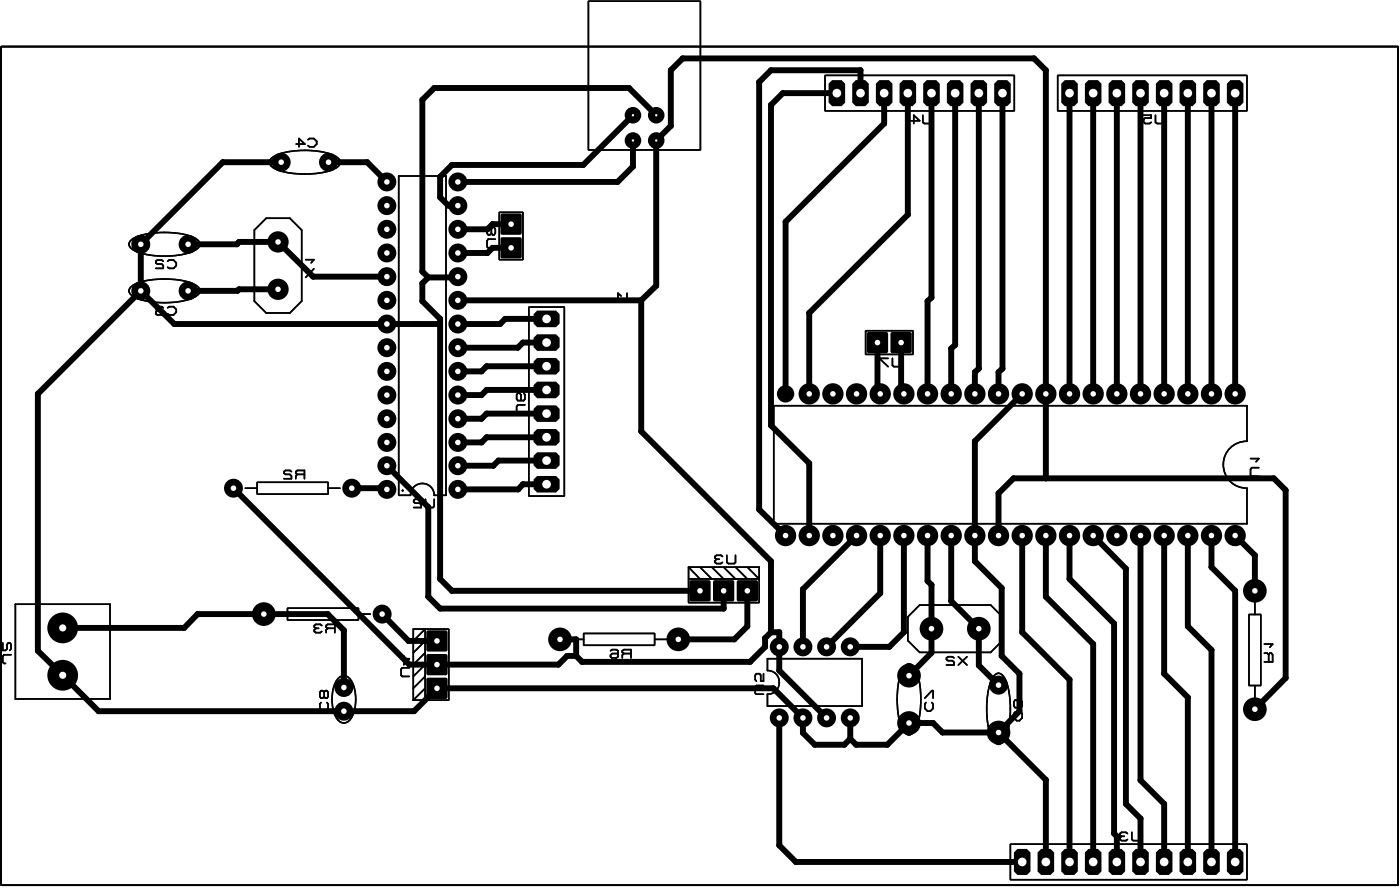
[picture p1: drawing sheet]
<svg xmlns="http://www.w3.org/2000/svg" width="150mm" height="95mm" viewBox="0 0 150 95" stroke-linecap="round" stroke-linejoin="round" font-family="sans-serif">
<g fill="#000">
<path d="M88.9 9l.4-.4h1l.4 .4v2l-.4 .4h-1l-.4-.4z" fill-rule="evenodd"/>
<path d="M91.5 9l.4-.4h1l.4 .4v2l-.4 .4h-1l-.4-.4z" fill-rule="evenodd"/>
<path d="M94 9l.4-.4h1l.4 .4v2l-.4 .4h-1l-.4-.4z" fill-rule="evenodd"/>
<path d="M96.6 9l.3-.4h1.1l.3 .4v2l-.3 .4h-1.1l-.3-.4z" fill-rule="evenodd"/>
<path d="M99.1 9l.4-.4h1l.4 .4v2l-.4 .4h-1l-.4-.4z" fill-rule="evenodd"/>
<path d="M101.6 9l.4-.4h1l.4 .4v2l-.4 .4h-1l-.4-.4z" fill-rule="evenodd"/>
<path d="M104.2 9l.4-.4h1l.4 .4v2l-.4 .4h-1l-.4-.4z" fill-rule="evenodd"/>
<path d="M106.7 9l.4-.4h1l.4 .4v2l-.4 .4h-1l-.4-.4z" fill-rule="evenodd"/>
<path d="M113.9 9l.4-.4h1l.4 .4v2l-.4 .4h-1l-.4-.4z" fill-rule="evenodd"/>
<path d="M116.5 9l.3-.4h1.1l.3 .4v2l-.3 .4h-1.1l-.3-.4z" fill-rule="evenodd"/>
<path d="M119 9l.4-.4h1l.4 .4v2l-.4 .4h-1l-.4-.4z" fill-rule="evenodd"/>
<path d="M121.5 9l.4-.4h1l.4 .4v2l-.4 .4h-1l-.4-.4z" fill-rule="evenodd"/>
<path d="M124.1 9l.4-.4h1l.4 .4v2l-.4 .4h-1l-.4-.4z" fill-rule="evenodd"/>
<path d="M126.6 9l.4-.4h1l.4 .4v2l-.4 .4h-1l-.4-.4z" fill-rule="evenodd"/>
<path d="M129.2 9l.3-.4h1.1l.3 .4v2l-.3 .4h-1.1l-.3-.4z" fill-rule="evenodd"/>
<path d="M131.7 9l.4-.4h1l.4 .4v2l-.4 .4h-1l-.4-.4z" fill-rule="evenodd"/>
<path d="M53.8 22.9h2.2v2.2h-2.2z" fill-rule="evenodd"/>
<path d="M53.8 25.5h2.2v2.2h-2.2z" fill-rule="evenodd"/>
<path d="M57.7 33.3h2l.4 .4v1l-.4 .4h-2l-.4-.4v-1z" fill-rule="evenodd"/>
<path d="M57.7 35.9h2l.4 .3v1.1l-.4 .3h-2l-.4-.3v-1.1z" fill-rule="evenodd"/>
<path d="M57.7 38.4h2l.4 .4v1l-.4 .4h-2l-.4-.4v-1z" fill-rule="evenodd"/>
<path d="M93.1 35.6h2.2v2.2h-2.2z" fill-rule="evenodd"/>
<path d="M95.6 35.6h2.2v2.2h-2.2z" fill-rule="evenodd"/>
<path d="M57.7 40.9h2l.4 .4v1l-.4 .4h-2l-.4-.4v-1z" fill-rule="evenodd"/>
<path d="M57.7 43.5h2l.4 .4v1l-.4 .4h-2l-.4-.4v-1z" fill-rule="evenodd"/>
<path d="M57.7 46h2l.4 .4v1l-.4 .4h-2l-.4-.4v-1z" fill-rule="evenodd"/>
<path d="M57.7 48.5h2l.4 .4v1l-.4 .4h-2l-.4-.4v-1z" fill-rule="evenodd"/>
<path d="M57.7 51.1h2l.4 .3v1.1l-.4 .3h-2l-.4-.3v-1.1z" fill-rule="evenodd"/>
<path d="M45.8 67.6h2.2v2.2h-2.2z" fill-rule="evenodd"/>
<path d="M45.8 70.2h2.2v2.2h-2.2z" fill-rule="evenodd"/>
<path d="M45.8 72.7h2.2v2.2h-2.2z" fill-rule="evenodd"/>
<path d="M74 62.3h2.2v2.2h-2.2z" fill-rule="evenodd"/>
<path d="M76.6 62.3h2.2v2.2h-2.2z" fill-rule="evenodd"/>
<path d="M79.1 62.3h2.2v2.2h-2.2z" fill-rule="evenodd"/>
<path d="M108.8 91.4l.4-.3h1l.4 .3v2.1l-.4 .4h-1l-.4-.4z" fill-rule="evenodd"/>
<path d="M111.4 91.4l.4-.3h1l.4 .3v2.1l-.4 .4h-1l-.4-.4z" fill-rule="evenodd"/>
<path d="M113.9 91.4l.4-.3h1l.4 .3v2.1l-.4 .4h-1l-.4-.4z" fill-rule="evenodd"/>
<path d="M116.5 91.4l.3-.3h1.1l.3 .3v2.1l-.3 .4h-1.1l-.3-.4z" fill-rule="evenodd"/>
<path d="M119 91.4l.4-.3h1l.4 .3v2.1l-.4 .4h-1l-.4-.4z" fill-rule="evenodd"/>
<path d="M121.5 91.4l.4-.3h1l.4 .3v2.1l-.4 .4h-1l-.4-.4z" fill-rule="evenodd"/>
<path d="M124.1 91.4l.4-.3h1l.4 .3v2.1l-.4 .4h-1l-.4-.4z" fill-rule="evenodd"/>
<path d="M126.6 91.4l.4-.3h1l.4 .3v2.1l-.4 .4h-1l-.4-.4z" fill-rule="evenodd"/>
<path d="M129.2 91.4l.3-.3h1.1l.3 .3v2.1l-.3 .4h-1.1l-.3-.4z" fill-rule="evenodd"/>
<path d="M131.7 91.4l.4-.3h1l.4 .3v2.1l-.4 .4h-1l-.4-.4z" fill-rule="evenodd"/>
<circle cx="23.9" cy="17.4" r=".3"/>
<circle cx="30.2" cy="17.4" r="1.02"/>
<circle cx="35.3" cy="17.4" r="1.02"/>
<circle cx="39.4" cy="17.4" r=".3"/>
<circle cx="41.5" cy="19.5" r="1.02"/>
<circle cx="45.3" cy="10.7" r=".3"/>
<circle cx="46.6" cy="9.4" r=".3"/>
<circle cx="47.2" cy="19" r=".3"/>
<circle cx="48.5" cy="17.7" r=".3"/>
<circle cx="49.1" cy="19.5" r="1.02"/>
<circle cx="62.6" cy="17.7" r=".3"/>
<circle cx="66.3" cy="19.5" r=".3"/>
<circle cx="67.5" cy="9.4" r=".3"/>
<circle cx="67.9" cy="12.4" r=".89"/>
<circle cx="67.9" cy="15.1" r=".89"/>
<circle cx="67.9" cy="17.9" r=".3"/>
<circle cx="70.4" cy="12.4" r=".89"/>
<circle cx="70.4" cy="15.1" r=".89"/>
<circle cx="72" cy="13.5" r=".3"/>
<circle cx="72" cy="7.5" r=".3"/>
<circle cx="73.3" cy="6.3" r=".3"/>
<circle cx="81.5" cy="8.8" r=".3"/>
<circle cx="82.8" cy="7.5" r=".3"/>
<circle cx="82.8" cy="11.3" r=".3"/>
<circle cx="84" cy="10" r=".3"/>
<circle cx="92.4" cy="7.5" r=".3"/>
<circle cx="94.9" cy="13.3" r=".3"/>
<circle cx="111" cy="6.3" r=".3"/>
<circle cx="112.3" cy="7.5" r=".3"/>
<circle cx="15.1" cy="31.2" r="1.02"/>
<circle cx="15.1" cy="26.2" r="1.02"/>
<circle cx="18.7" cy="34.8" r=".3"/>
<circle cx="20.2" cy="26.2" r="1.02"/>
<circle cx="20.2" cy="31.2" r="1.02"/>
<circle cx="25.4" cy="26.2" r=".3"/>
<circle cx="25.5" cy="31.2" r=".3"/>
<circle cx="25.7" cy="26" r=".3"/>
<circle cx="25.7" cy="31" r=".3"/>
<circle cx="29.8" cy="26" r="1.14"/>
<circle cx="29.8" cy="31" r="1.14"/>
<circle cx="33.6" cy="29.7" r=".3"/>
<circle cx="41.5" cy="37.3" r="1.02"/>
<circle cx="41.5" cy="22.1" r="1.02"/>
<circle cx="41.5" cy="29.7" r="1.02"/>
<circle cx="41.5" cy="27.1" r="1.02"/>
<circle cx="41.5" cy="24.6" r="1.02"/>
<circle cx="41.5" cy="34.8" r="1.02"/>
<circle cx="41.5" cy="39.8" r="1.02"/>
<circle cx="41.5" cy="32.2" r="1.02"/>
<circle cx="44.7" cy="34.8" r=".3"/>
<circle cx="45.3" cy="29.1" r=".3"/>
<circle cx="45.3" cy="32.3" r=".3"/>
<circle cx="45.3" cy="30.4" r=".3"/>
<circle cx="46" cy="29.8" r=".3"/>
<circle cx="47.2" cy="34.8" r=".3"/>
<circle cx="47.2" cy="21.2" r=".3"/>
<circle cx="47.2" cy="34.2" r=".3"/>
<circle cx="48.1" cy="22.1" r=".3"/>
<circle cx="49.1" cy="29.8" r=".3"/>
<circle cx="49.1" cy="37.3" r="1.02"/>
<circle cx="49.1" cy="39.8" r="1.02"/>
<circle cx="49.1" cy="24.6" r="1.02"/>
<circle cx="49.1" cy="27.1" r="1.02"/>
<circle cx="49.1" cy="32.2" r="1.02"/>
<circle cx="49.1" cy="22.1" r="1.02"/>
<circle cx="49.1" cy="29.7" r="1.02"/>
<circle cx="49.1" cy="34.8" r="1.02"/>
<circle cx="51.7" cy="39.8" r=".3"/>
<circle cx="52.2" cy="39.3" r=".3"/>
<circle cx="52.3" cy="24.6" r=".3"/>
<circle cx="52.3" cy="27.1" r=".3"/>
<circle cx="52.9" cy="24" r=".3"/>
<circle cx="52.9" cy="26.6" r=".3"/>
<circle cx="53.7" cy="34.8" r=".3"/>
<circle cx="54.2" cy="34.2" r=".3"/>
<circle cx="55.6" cy="37.3" r=".3"/>
<circle cx="56.1" cy="36.7" r=".3"/>
<circle cx="68.8" cy="32.2" r=".3"/>
<circle cx="70.4" cy="30.6" r=".3"/>
<circle cx="84.3" cy="23.8" r=".3"/>
<circle cx="86.9" cy="33.6" r=".3"/>
<circle cx="97.5" cy="23" r=".3"/>
<circle cx="99.6" cy="32.3" r=".3"/>
<circle cx="100" cy="31.9" r=".3"/>
<circle cx="102.1" cy="37.4" r=".3"/>
<circle cx="102.5" cy="37" r=".3"/>
<circle cx="104.6" cy="39.9" r=".3"/>
<circle cx="105.1" cy="39.5" r=".3"/>
<circle cx="107.2" cy="39.9" r=".3"/>
<circle cx="107.6" cy="39.5" r=".3"/>
<circle cx="4.1" cy="42.2" r=".3"/>
<circle cx="25.1" cy="52.4" r="1.02"/>
<circle cx="37.8" cy="52.4" r="1.02"/>
<circle cx="41.4" cy="52.4" r=".3"/>
<circle cx="41.5" cy="47.5" r="1.02"/>
<circle cx="41.5" cy="44.9" r="1.02"/>
<circle cx="41.5" cy="52.5" r="1.02"/>
<circle cx="41.5" cy="50" r="1.02"/>
<circle cx="41.5" cy="42.4" r="1.02"/>
<circle cx="46" cy="54.4" r=".3"/>
<circle cx="49.1" cy="50" r="1.02"/>
<circle cx="49.1" cy="44.9" r="1.02"/>
<circle cx="49.1" cy="52.5" r="1.02"/>
<circle cx="49.1" cy="47.5" r="1.02"/>
<circle cx="49.1" cy="42.4" r="1.02"/>
<circle cx="51.7" cy="47.5" r=".3"/>
<circle cx="51.7" cy="42.4" r=".3"/>
<circle cx="51.7" cy="44.9" r=".3"/>
<circle cx="52.2" cy="44.4" r=".3"/>
<circle cx="52.2" cy="46.9" r=".3"/>
<circle cx="52.2" cy="41.8" r=".3"/>
<circle cx="53" cy="50" r=".3"/>
<circle cx="53.5" cy="49.4" r=".3"/>
<circle cx="55.6" cy="52.5" r=".3"/>
<circle cx="56.1" cy="51.9" r=".3"/>
<circle cx="68.8" cy="46.3" r=".3"/>
<circle cx="81.5" cy="54.7" r=".3"/>
<circle cx="82.8" cy="45.6" r=".3"/>
<circle cx="84.3" cy="57.4" r="1.14"/>
<circle cx="84.3" cy="42.2" r=".93"/>
<circle cx="86.9" cy="57.4" r="1.14"/>
<circle cx="86.9" cy="42.2" r="1.14"/>
<circle cx="86.9" cy="49.7" r=".3"/>
<circle cx="89.4" cy="57.4" r="1.14"/>
<circle cx="89.4" cy="42.2" r="1.14"/>
<circle cx="91.9" cy="57.4" r="1.14"/>
<circle cx="91.9" cy="42.2" r="1.14"/>
<circle cx="94.2" cy="42" r=".3"/>
<circle cx="94.5" cy="57.4" r="1.14"/>
<circle cx="94.5" cy="42.2" r="1.14"/>
<circle cx="96.7" cy="42" r=".3"/>
<circle cx="97" cy="57.4" r="1.14"/>
<circle cx="97" cy="42.2" r="1.14"/>
<circle cx="99.6" cy="57.4" r="1.14"/>
<circle cx="99.6" cy="42.2" r="1.14"/>
<circle cx="102.1" cy="57.4" r="1.14"/>
<circle cx="102.1" cy="42.2" r="1.14"/>
<circle cx="104.6" cy="57.4" r="1.14"/>
<circle cx="104.6" cy="42.2" r="1.14"/>
<circle cx="104.6" cy="47.3" r=".3"/>
<circle cx="107.2" cy="57.4" r="1.14"/>
<circle cx="107.2" cy="42.2" r="1.14"/>
<circle cx="107.2" cy="52.9" r=".3"/>
<circle cx="108.8" cy="51.3" r=".3"/>
<circle cx="109.7" cy="57.4" r="1.14"/>
<circle cx="109.7" cy="42.2" r="1.14"/>
<circle cx="112.3" cy="57.4" r="1.14"/>
<circle cx="112.3" cy="42.2" r="1.14"/>
<circle cx="112.3" cy="51.3" r=".3"/>
<circle cx="114.8" cy="57.4" r="1.14"/>
<circle cx="114.8" cy="42.2" r="1.14"/>
<circle cx="117.3" cy="57.4" r="1.14"/>
<circle cx="117.3" cy="42.2" r="1.14"/>
<circle cx="119.9" cy="57.4" r="1.14"/>
<circle cx="119.9" cy="42.2" r="1.14"/>
<circle cx="122.4" cy="57.4" r="1.14"/>
<circle cx="122.4" cy="42.2" r="1.14"/>
<circle cx="125" cy="57.4" r="1.14"/>
<circle cx="125" cy="42.2" r="1.14"/>
<circle cx="127.5" cy="57.4" r="1.14"/>
<circle cx="127.5" cy="42.2" r="1.14"/>
<circle cx="130" cy="57.4" r="1.14"/>
<circle cx="130" cy="42.2" r="1.14"/>
<circle cx="132.6" cy="57.4" r="1.14"/>
<circle cx="132.6" cy="42.2" r="1.14"/>
<circle cx="132.6" cy="57.4" r="1.02"/>
<circle cx="134.7" cy="59.6" r=".3"/>
<circle cx="136.7" cy="51.3" r=".3"/>
<circle cx="138" cy="52.6" r=".3"/>
<circle cx="4.1" cy="69.8" r=".3"/>
<circle cx="6.7" cy="72.4" r="1.65"/>
<circle cx="6.7" cy="67.4" r="1.65"/>
<circle cx="10.6" cy="76.3" r=".3"/>
<circle cx="19.8" cy="67.4" r=".3"/>
<circle cx="21.2" cy="65.9" r=".3"/>
<circle cx="28.3" cy="65.9" r="1.27"/>
<circle cx="35.2" cy="65.9" r=".3"/>
<circle cx="36.9" cy="76.3" r="1.02"/>
<circle cx="36.9" cy="73.7" r="1.02"/>
<circle cx="36.9" cy="67.6" r=".3"/>
<circle cx="41" cy="65.9" r="1.02"/>
<circle cx="43.9" cy="68.7" r=".3"/>
<circle cx="43.9" cy="71.3" r=".3"/>
<circle cx="44.4" cy="76.3" r=".3"/>
<circle cx="46" cy="64" r=".3"/>
<circle cx="47.2" cy="65.3" r=".3"/>
<circle cx="47.2" cy="62.1" r=".3"/>
<circle cx="48.5" cy="63.4" r=".3"/>
<circle cx="59.9" cy="71.3" r=".3"/>
<circle cx="60.1" cy="68.6" r="1.27"/>
<circle cx="60.9" cy="70.4" r=".3"/>
<circle cx="61.8" cy="70.4" r=".3"/>
<circle cx="61.8" cy="68.6" r=".3"/>
<circle cx="62.5" cy="71" r=".3"/>
<circle cx="72.8" cy="68.6" r="1.27"/>
<circle cx="77.7" cy="65.3" r=".3"/>
<circle cx="78.8" cy="68.6" r=".3"/>
<circle cx="80.2" cy="67.2" r=".3"/>
<circle cx="80.5" cy="71" r=".3"/>
<circle cx="82.1" cy="68.5" r=".3"/>
<circle cx="82.1" cy="69.4" r=".3"/>
<circle cx="82.8" cy="60.2" r=".3"/>
<circle cx="82.8" cy="67.8" r=".3"/>
<circle cx="83" cy="73.8" r=".3"/>
<circle cx="83.7" cy="77" r="1.02"/>
<circle cx="83.7" cy="69.4" r="1.02"/>
<circle cx="83.7" cy="71.9" r=".3"/>
<circle cx="83.7" cy="67.8" r=".3"/>
<circle cx="86.2" cy="77" r="1.02"/>
<circle cx="86.2" cy="69.4" r="1.02"/>
<circle cx="86.2" cy="63.2" r=".3"/>
<circle cx="86.2" cy="78.6" r=".3"/>
<circle cx="87.5" cy="79.9" r=".3"/>
<circle cx="88.7" cy="69.4" r="1.02"/>
<circle cx="88.7" cy="77" r="1.02"/>
<circle cx="90.6" cy="79.9" r=".3"/>
<circle cx="91.3" cy="69.4" r="1.02"/>
<circle cx="91.3" cy="77" r="1.02"/>
<circle cx="91.3" cy="79.2" r=".3"/>
<circle cx="91.9" cy="79.9" r=".3"/>
<circle cx="94.5" cy="63.6" r=".3"/>
<circle cx="95.2" cy="79.9" r=".3"/>
<circle cx="95.5" cy="69.4" r=".3"/>
<circle cx="97" cy="67.8" r=".3"/>
<circle cx="97.6" cy="77.6" r="1.27"/>
<circle cx="97.6" cy="72.5" r="1.27"/>
<circle cx="99.6" cy="62.3" r=".3"/>
<circle cx="100" cy="67.4" r="1.27"/>
<circle cx="100" cy="62.7" r=".3"/>
<circle cx="100" cy="70" r=".3"/>
<circle cx="100.2" cy="77.6" r=".3"/>
<circle cx="101.2" cy="78.6" r=".3"/>
<circle cx="102.1" cy="64.5" r=".3"/>
<circle cx="104.6" cy="60.2" r=".3"/>
<circle cx="105.1" cy="67.4" r="1.27"/>
<circle cx="105.1" cy="71.4" r=".3"/>
<circle cx="107.2" cy="78.6" r="1.27"/>
<circle cx="107.2" cy="73.5" r="1.02"/>
<circle cx="107.5" cy="70.4" r=".3"/>
<circle cx="107.5" cy="63.1" r=".3"/>
<circle cx="109.4" cy="72.3" r=".3"/>
<circle cx="109.4" cy="76.3" r=".3"/>
<circle cx="109.7" cy="67.8" r=".3"/>
<circle cx="112.3" cy="64" r=".3"/>
<circle cx="114.8" cy="62.1" r=".3"/>
<circle cx="114.8" cy="72.9" r=".3"/>
<circle cx="117.3" cy="69.1" r=".3"/>
<circle cx="119.6" cy="66.9" r=".3"/>
<circle cx="120.9" cy="61" r=".3"/>
<circle cx="125" cy="72.3" r=".3"/>
<circle cx="127.5" cy="67.2" r=".3"/>
<circle cx="127.5" cy="74.8" r=".3"/>
<circle cx="130" cy="60.8" r=".3"/>
<circle cx="130" cy="69.7" r=".3"/>
<circle cx="132.6" cy="63.4" r=".3"/>
<circle cx="134.7" cy="76.1" r="1.27"/>
<circle cx="134.7" cy="63.4" r="1.27"/>
<circle cx="138" cy="72.7" r=".3"/>
<circle cx="83.7" cy="90.7" r=".3"/>
<circle cx="85.4" cy="92.5" r=".3"/>
<circle cx="112.3" cy="83.7" r=".3"/>
<circle cx="119.6" cy="89.4" r=".3"/>
<circle cx="119.9" cy="89.7" r=".3"/>
<circle cx="120.9" cy="86.2" r=".3"/>
<circle cx="122.4" cy="83.7" r=".3"/>
<circle cx="122.4" cy="87.8" r=".3"/>
<circle cx="125" cy="86.2" r=".3"/>
</g>
<g fill="none" stroke="#000" stroke-width=".17">
<path d="M.1 5h150v90h-150zM29 17.1a3.3 3.3 0 0 1 2-.8 8.7 8.7 0 0 1 5.2 .6l.2 .2 .1 .3a1.56 1.56 0 0 1-1.4 1 10.2 10.2 0 0 1-5.4-.2l-.4-.2-.3-.3-.1-.3zM31.8 15.5h.9l-.6-.6v.8M33.1 15l.1-.1h.5l.3 .3v.3l-.3 .2h-.5l-.1-.1M42.8 18.9h5.1v34.2h-1.3a1.27 1.27 0 0 0-1.3-1.2 1.27 1.27 0 0 0-1.2 1.2h-1.3zM63.2 .1h12v16h-12zM88.6 8.1h20.3v3.8h-20.3zM97.8 13h.9l-.6-.6v.9M99.1 12.4v.7l.1 .2h.7l.1-.2v-.1M113.5 8.1h20.4v3.8h-20.4zM122.8 12.4h.8v.3h-.7l-.1 .1v.3l.1 .2h.5l.2-.2M124 12.4v.7l.2 .2h.6l.2-.2v-.1"/>
<path d="M13.9 25.9a3.2 3.2 0 0 1 2.1-.8 8.9 8.9 0 0 1 5.1 .5l.3 .3 .1 .3a1.6 1.6 0 0 1-1.4 1 8.8 8.8 0 0 1-5.9-.4l-.3-.3-.1-.3zM13.9 30.9a3.2 3.2 0 0 1 2.1-.8 8.9 8.9 0 0 1 5.1 .5l.3 .3 .1 .3a1.6 1.6 0 0 1-1.4 1 8.8 8.8 0 0 1-5.9-.5l-.3-.2-.1-.3zM16.9 33.3l-.2 .2v.2l.2 .1h.5l.1-.1M16.9 33.3h.3M17.5 28l-.1-.1h-.5l-.2 .1v.2l.2 .1h.5l.1 .2v.3h-.8M17.5 33l-.1-.1h-.5l-.2 .1v.2l.2 .1M18 28l.2-.1h.4l.3 .3v.3l-.3 .3h-.4l-.2-.1M18 33l.2-.1h.4l.3 .3v.3l-.3 .3h-.4l-.2-.1M27.3 24.7l1.3-1.3h2.5l1.3 1.3v7.6l-1.3 1.3h-2.5l-1.3-1.3zM32.8 28.8l.9 1M32.8 27.9h.9l-.3 .3M33.7 28.8l-.9 1"/>
<path d="M52.7 24.6l-.1-.2h-.2l-.1 .2v.4l.1 .2h.2l.1-.2M52.7 24.6l.2-.2h.1l.2 .2v.4l-.2 .2h-.1l-.2-.2M52.7 24.6v.4M53.2 25.7h-.8l-.1 .1v.7l.1 .1h.2M53.6 22.8h2.5v5.1h-2.5zM56.8 32.9h3.8v20.3h-3.8zM66.7 31.7l-.4-.2v.8M67.3 31.5v.7l.2 .1h.6l.1-.1v-.2M92.9 35.5h5.1v2.5h-5.1zM95.3 38.4h-.8v.2l.8 .7M95.8 38.4v.8l.2 .1h.6l.1-.1v-.2M26.3 52.4h1.3"/>
<path d="M27.6 51.7h7.6v1.3h-7.6zM31.3 50.6l-.2-.1h-.5l-.1 .1v.2l.1 .1h.5l.2 .2v.3h-.8M31.9 50.9l-.2-.1v-.2l.2-.1h.8v.9M31.9 50.9l-.2 .2v.3M31.9 50.9h.8M35.2 52.4h1.3M45.2 53.7l-.2-.1h-.4l-.2 .1v.1l.2 .2h.4l.2 .1v.3h-.8M45.7 53.6v.7l.1 .1h.7l.1-.1v-.7M56.2 42.2l.1 .1v.5l-.1 .2h-.6l-.1-.2v-.5l.1-.1h.2l.1 .1v.7M56.3 43.4h-.7l-.1 .2v.6l.1 .2h.2M76.9 60l-.1 .2v.1l.1 .2h.5l.2-.2M76.9 60h.3"/>
<path d="M77.6 59.7l-.2-.1h-.5l-.1 .1v.2l.1 .1M78 59.6v.7l.2 .2h.6l.2-.2v-.7M83.1 43.5h50.8v3.8a2.52 2.52 0 0 0-2.6 2.5 2.52 2.52 0 0 0 2.6 2.6v3.8h-50.8zM134.2 49.2h.9l-.3 .3M135.1 50.2h-.7l-.2 .1v.7l.2 .1h.7M.3 69v.8h.3l.2-.2v-.5l.1-.1h.2l.1 .1v.5l-.1 .2M1.2 70.2h-.8l-.1 .2v.6l.1 .2h.2M1.7 64.8h10.1v10.2h-10.1zM29.6 65.9h1.3M30.9 65.2h7.6v1.3h-7.6zM33.9 67.4h.3M33.9 67.4l-.2 .2v.1l.2 .2h.5l.1-.2"/>
<path d="M34.5 75.4l-.2 .1v.5l.3 .3h.3l.3-.3v-.5l-.1-.1M34.5 67.1l-.1-.1h-.5l-.2 .1v.2l.2 .1M34.8 74.3l-.2-.2h-.1l-.2 .2v.4l.2 .2h.1l.2-.2M34.8 74.3l.1-.2h.2l.1 .2v.4l-.1 .2h-.2l-.1-.2M34.8 74.3v.4M35.2 67.4l-.2-.1v-.2l.2-.1h.7v.9M35.2 67.4l-.2 .2v.3M35.2 67.4h.7M36.3 72.8a.79 .79 0 0 1 1.3 0 4.2 4.2 0 0 1 0 4.4 .79 .79 0 0 1-1.3 0 4.2 4.2 0 0 1 0-4.4zM38.5 65.9h1.3M43.3 70.4v.9l.6-.6h-.8M43.9 71.6h-.7l-.1 .2v.6l.1 .2h.7"/>
<path d="M44.4 75.1h1.2M44.4 68.7l1.2-1.2h-1.2v7.6M45.6 67.5h2.6v7.6h-2.6zM45.6 68.7l-1.2 1.3M45.6 70l-1.2 1.3M45.6 71.3l-1.2 1.3M45.6 72.6l-1.2 1.2M45.6 73.8l-1.2 1.3M61.4 68.6h1.3M62.7 67.9h7.6v1.3h-7.6zM65.5 69.8l.2-.1h.5l.1 .1v.6l-.1 .2h-.5l-.2-.2v-.1l.2-.2h.6M67 70.1l-.2-.1v-.2l.2-.1h.7v.9"/>
<path d="M67 70.1l-.2 .2v.3M67 70.1h.7M70.3 68.6h1.2M73.9 62.1h7.6v2.5h-7.6zM73.9 60.8h7.6v1.3l-1.3-1.3M73.9 60.8v1.3M73.9 60.8l1.2 1.3M75.1 60.8l1.3 1.3M76.4 60.8l1.3 1.3M77.7 60.8l1.3 1.3M79 60.8l1.2 1.3M82 73.5h-.8l-.1 .2v.6l.1 .2h.8"/>
<path d="M82 72.3v.8h-.3v-.7l-.2-.1h-.3l-.1 .1v.5l.1 .2M82.4 70.7h10.1v5h-10.1v-1.2a1.27 1.27 0 0 0 1.3-1.3 1.27 1.27 0 0 0-1.3-1.3zM97.3 71.3l.3-.1a1.56 1.56 0 0 1 1 1.4 10.2 10.2 0 0 1-.2 5.4l-.3 .4-.2 .3-.3 .1a1.56 1.56 0 0 1-1-1.4 10.2 10.2 0 0 1 .2-5.4l.2-.4zM97.5 66.2l1.2-1.3h7.6l1.3 1.3v2.5l-1.3 1.3h-7.6l-1.2-1.3zM99.3 74.9l.7-.8h.2v.8M99.4 75.4l-.1 .1v.5l.3 .3h.3l.3-.3v-.5l-.2-.1M102.4 70.6l-.2-.2h-.4l-.2 .2v.1l.2 .2h.4l.2 .1v.3h-.8M102.9 70.4l.9 .9M103.8 70.4l-.9 .9M106.9 72.3l.3-.1a1.56 1.56 0 0 1 1 1.4 10.2 10.2 0 0 1-.2 5.4l-.2 .5-.3 .2-.3 .1a1.56 1.56 0 0 1-1-1.4 10.2 10.2 0 0 1 .2-5.4l.2-.4zM109 76.4l-.2 .1v.5l.3 .3h.3l.3-.3v-.5l-.1-.1M109.6 75.1l.1 .2v.4l-.1 .2h-.6l-.2-.2v-.4l.2-.2h.1l.2 .2v.6"/>
<path d="M134.1 65.9h1.2v7.6h-1.2zM134.7 64.6v1.3M134.7 73.5v1.3M135.7 70.1h.3l.2 .1M135.7 69.1h.9l-.3 .3M136.2 70.2l.1-.1h.2l.1 .1v.8h-.9M136.2 70.2v.8M108.5 90.6h25.4v3.8h-25.4zM120.4 89.7l-.2 .2v.1l.2 .2h.5l.1-.2M120.4 89.7h.3M121 89.4l-.1-.1h-.5l-.2 .1v.2l.2 .1M121.5 89.3v.7l.2 .2h.6l.1-.2v-.1"/>
<circle cx="43.2" cy="52.6" r=".04"/>
</g>
<g fill="none" stroke="#000" stroke-width=".63">
<path d="M30.2 17.4h-6.3l-8.8 8.8v5M35.3 17.4h4.1l2.1 2.1M67.9 12.4l-5.3 5.3h-14.1l-1.3 1.3v2.2l.9 .9h1M67.9 15.1v2.8l-1.6 1.6h-17.2M70.4 12.4l-2.9-3h-20.9l-1.3 1.3v18.4l.7 .7M89.8 10h-5.8l-1.2 1.3v34.3l4.1 4.1v7.7M92.4 10v-2.5h-9.6l-1.3 1.3v45.9l2.8 2.7M94.9 10v3.3l-10.6 10.5v18.4M97.5 10v13l-10.6 10.6v8.6M100 10v21.9l-.4 .4v9.9M102.5 10v27l-.4 .4v4.8M105.1 10v29.5l-.5 .4v2.3"/>
<path d="M107.6 10v29.5l-.4 .4v2.3M114.8 10v32.2M117.3 10v32.2M119.9 10v32.2M122.4 10v32.2M125 10v32.2M127.5 10v32.2M130 10v32.2M132.6 10v32.2M15.1 31.2l-11 11v27.6l6.5 6.5h33.8l2.5-2.5h36.1l3.2 3.2v1.6l1.3 1.3h3.1l.7-.7M15.1 31.2l3.6 3.6h28.5M20.2 26.2h5.2l.3-.2h4.1l3.8 3.7h7.9"/>
<path d="M29.8 31h-4.1l-.2 .2h-5.3M46 29.8l-.7 .6v1.9l1.9 1.9v27.9l1.3 1.3h26.6M49.1 29.7v.1h-3.1M49.1 32.2h19.7M54.9 24h-2l-.6 .6h-3.2M54.9 26.6h-2l-.6 .5h-3.2M58.7 34.2h-4.5l-.5 .6h-4.6M58.7 36.7h-2.6l-.5 .6h-6.5M58.7 39.3h-6.5l-.5 .5h-2.6M68.8 32.2l1.6-1.6v-15.5l1.6-1.6v-6l1.3-1.2h37.7l1.3 1.2v43.8M68.8 32.2v14.1l14 13.9v7.6M94.2 36.7v5.3l.3 .2"/>
<path d="M96.7 36.7v5.3l.3 .2M25.1 52.4l18.8 18.9h16l1-.9h.9M37.8 52.4h3.6l.1 .1M41.5 50l4.5 4.4v9.6l1.2 1.3h30.5v-1.9M58.7 41.8h-6.5l-.5 .6h-2.6M58.7 44.4h-6.5l-.5 .5h-2.6M58.7 46.9h-6.5l-.5 .6h-2.6M58.7 49.4h-5.2l-.5 .6h-3.9M58.7 51.9h-2.6l-.5 .6h-6.5M91.9 57.4l-5.7 5.8v6.2M94.5 57.4v6.2l-5.8 5.8M97 57.4v10.4l-1.5 1.6h-4.2"/>
<path d="M99.6 57.4v4.9l.4 .4v7.3l-2.4 2.5M102.1 57.4v7.1l3 2.9v4l2.1 2.1M107.2 57.4v-4.5l1.6-1.6h27.9l1.3 1.3v20.1l-3.3 3.4M109.7 57.4v10.4l5.1 5.1v19.6M109.7 42.2l-5.1 5.1v12.9l2.9 2.9v7.3l1.9 1.9v4l-2.2 2.3M112.3 57.4v6.6l5 5.1v23.4M114.8 57.4v4.7l4.8 4.8v22.5l.3 .3v2.8M117.3 57.4l3.6 3.6v25.2l1.5 1.6v4.7M122.4 57.4v26.3l2.6 2.5v6.3M125 57.4v14.9l2.5 2.5v17.7M127.5 57.4v9.8l2.5 2.5v22.8M130 57.4v3.4l2.6 2.6v29.1"/>
<path d="M132.6 57.4l2.1 2.2v3.8M6.7 67.4h13.1l1.4-1.5h14l1.7 1.7v6.1M41 65.9l2.9 2.8h3M60.1 68.6h1.7v1.8M80.2 63.4v3.8l-1.4 1.4h-6M82.8 67.8h.9v4.1l5 5.1M82.8 67.8l-.7 .7v.9l-1.6 1.6h-18l-.7-.6M83.7 77v13.7l1.7 1.8h24.3M91.3 77v2.2M107.2 78.6l5.1 5.1v8.8M107.2 78.6h-6l-1-1h-2.6l-2.4 2.3h-3.3l-.6-.7"/>
</g>
<circle cx="132.6" cy="57.4" r=".3" fill="#fff"/>
<circle cx="130" cy="57.4" r="1.02" fill="#000"/>
<circle cx="130" cy="57.4" r=".3" fill="#fff"/>
<circle cx="127.5" cy="57.4" r="1.02" fill="#000"/>
<circle cx="127.5" cy="57.4" r=".3" fill="#fff"/>
<circle cx="125" cy="57.4" r="1.02" fill="#000"/>
<circle cx="125" cy="57.4" r=".3" fill="#fff"/>
<circle cx="122.4" cy="57.4" r="1.02" fill="#000"/>
<circle cx="122.4" cy="57.4" r=".3" fill="#fff"/>
<circle cx="119.9" cy="57.4" r="1.02" fill="#000"/>
<circle cx="119.9" cy="57.4" r=".3" fill="#fff"/>
<circle cx="117.3" cy="57.4" r="1.02" fill="#000"/>
<circle cx="117.3" cy="57.4" r=".3" fill="#fff"/>
<circle cx="114.8" cy="57.4" r="1.02" fill="#000"/>
<circle cx="114.8" cy="57.4" r=".3" fill="#fff"/>
<circle cx="112.3" cy="57.4" r="1.02" fill="#000"/>
<circle cx="112.3" cy="57.4" r=".3" fill="#fff"/>
<circle cx="109.7" cy="57.4" r="1.02" fill="#000"/>
<circle cx="109.7" cy="57.4" r=".3" fill="#fff"/>
<circle cx="107.2" cy="57.4" r="1.02" fill="#000"/>
<circle cx="107.2" cy="57.4" r=".3" fill="#fff"/>
<circle cx="104.6" cy="57.4" r="1.02" fill="#000"/>
<circle cx="104.6" cy="57.4" r=".3" fill="#fff"/>
<circle cx="102.1" cy="57.4" r="1.02" fill="#000"/>
<circle cx="102.1" cy="57.4" r=".3" fill="#fff"/>
<circle cx="99.6" cy="57.4" r="1.02" fill="#000"/>
<circle cx="99.6" cy="57.4" r=".3" fill="#fff"/>
<circle cx="97" cy="57.4" r="1.02" fill="#000"/>
<circle cx="97" cy="57.4" r=".3" fill="#fff"/>
<circle cx="94.5" cy="57.4" r="1.02" fill="#000"/>
<circle cx="94.5" cy="57.4" r=".3" fill="#fff"/>
<circle cx="91.9" cy="57.4" r="1.02" fill="#000"/>
<circle cx="91.9" cy="57.4" r=".3" fill="#fff"/>
<circle cx="89.4" cy="57.4" r="1.02" fill="#000"/>
<circle cx="89.4" cy="57.4" r=".3" fill="#fff"/>
<circle cx="86.9" cy="57.4" r="1.02" fill="#000"/>
<circle cx="86.9" cy="57.4" r=".3" fill="#fff"/>
<circle cx="84.3" cy="57.4" r="1.02" fill="#000"/>
<circle cx="84.3" cy="57.4" r=".3" fill="#fff"/>
<g fill="#000">
<circle cx="84.3" cy="42.2" r=".8"/>
<circle cx="86.9" cy="42.2" r="1.02"/>
</g>
<circle cx="86.9" cy="42.2" r=".3" fill="#fff"/>
<circle cx="89.4" cy="42.2" r="1.02" fill="#000"/>
<circle cx="89.4" cy="42.2" r=".3" fill="#fff"/>
<circle cx="91.9" cy="42.2" r="1.02" fill="#000"/>
<circle cx="91.9" cy="42.2" r=".3" fill="#fff"/>
<circle cx="94.5" cy="42.2" r="1.02" fill="#000"/>
<circle cx="94.5" cy="42.2" r=".3" fill="#fff"/>
<circle cx="97" cy="42.2" r="1.02" fill="#000"/>
<circle cx="97" cy="42.2" r=".3" fill="#fff"/>
<circle cx="99.6" cy="42.2" r="1.02" fill="#000"/>
<circle cx="99.6" cy="42.2" r=".3" fill="#fff"/>
<circle cx="102.1" cy="42.2" r="1.02" fill="#000"/>
<circle cx="102.1" cy="42.2" r=".3" fill="#fff"/>
<circle cx="104.6" cy="42.2" r="1.02" fill="#000"/>
<circle cx="104.6" cy="42.2" r=".3" fill="#fff"/>
<circle cx="107.2" cy="42.2" r="1.02" fill="#000"/>
<circle cx="107.2" cy="42.2" r=".3" fill="#fff"/>
<circle cx="109.7" cy="42.2" r="1.02" fill="#000"/>
<circle cx="109.7" cy="42.2" r=".3" fill="#fff"/>
<circle cx="112.3" cy="42.2" r="1.02" fill="#000"/>
<circle cx="112.3" cy="42.2" r=".3" fill="#fff"/>
<circle cx="114.8" cy="42.2" r="1.02" fill="#000"/>
<circle cx="114.8" cy="42.2" r=".3" fill="#fff"/>
<circle cx="117.3" cy="42.2" r="1.02" fill="#000"/>
<circle cx="117.3" cy="42.2" r=".3" fill="#fff"/>
<circle cx="119.9" cy="42.2" r="1.02" fill="#000"/>
<circle cx="119.9" cy="42.2" r=".3" fill="#fff"/>
<circle cx="122.4" cy="42.2" r="1.02" fill="#000"/>
<circle cx="122.4" cy="42.2" r=".3" fill="#fff"/>
<circle cx="125" cy="42.2" r="1.02" fill="#000"/>
<circle cx="125" cy="42.2" r=".3" fill="#fff"/>
<circle cx="127.5" cy="42.2" r="1.02" fill="#000"/>
<circle cx="127.5" cy="42.2" r=".3" fill="#fff"/>
<circle cx="130" cy="42.2" r="1.02" fill="#000"/>
<circle cx="130" cy="42.2" r=".3" fill="#fff"/>
<circle cx="132.6" cy="42.2" r="1.02" fill="#000"/>
<circle cx="132.6" cy="42.2" r=".3" fill="#fff"/>
<circle cx="41.5" cy="52.5" r=".89" fill="#000"/>
<circle cx="41.5" cy="52.5" r=".3" fill="#fff"/>
<circle cx="41.5" cy="50" r=".89" fill="#000"/>
<circle cx="41.5" cy="50" r=".3" fill="#fff"/>
<circle cx="41.5" cy="47.5" r=".89" fill="#000"/>
<circle cx="41.5" cy="47.5" r=".3" fill="#fff"/>
<circle cx="41.5" cy="44.9" r=".89" fill="#000"/>
<circle cx="41.5" cy="44.9" r=".3" fill="#fff"/>
<circle cx="41.5" cy="42.4" r=".89" fill="#000"/>
<circle cx="41.5" cy="42.4" r=".3" fill="#fff"/>
<circle cx="41.5" cy="39.8" r=".89" fill="#000"/>
<circle cx="41.5" cy="39.8" r=".3" fill="#fff"/>
<circle cx="41.5" cy="37.3" r=".89" fill="#000"/>
<circle cx="41.5" cy="37.3" r=".3" fill="#fff"/>
<circle cx="41.5" cy="34.8" r=".89" fill="#000"/>
<circle cx="41.5" cy="34.8" r=".3" fill="#fff"/>
<circle cx="41.5" cy="32.2" r=".89" fill="#000"/>
<circle cx="41.5" cy="32.2" r=".3" fill="#fff"/>
<circle cx="41.5" cy="29.7" r=".89" fill="#000"/>
<circle cx="41.5" cy="29.7" r=".3" fill="#fff"/>
<circle cx="41.5" cy="27.1" r=".89" fill="#000"/>
<circle cx="41.5" cy="27.1" r=".3" fill="#fff"/>
<circle cx="41.5" cy="24.6" r=".89" fill="#000"/>
<circle cx="41.5" cy="24.6" r=".3" fill="#fff"/>
<circle cx="41.5" cy="22.1" r=".89" fill="#000"/>
<circle cx="41.5" cy="22.1" r=".3" fill="#fff"/>
<circle cx="41.5" cy="19.5" r=".89" fill="#000"/>
<circle cx="41.5" cy="19.5" r=".3" fill="#fff"/>
<circle cx="49.1" cy="19.5" r=".89" fill="#000"/>
<circle cx="49.1" cy="19.5" r=".3" fill="#fff"/>
<circle cx="49.1" cy="22.1" r=".89" fill="#000"/>
<circle cx="49.1" cy="22.1" r=".3" fill="#fff"/>
<circle cx="49.1" cy="24.6" r=".89" fill="#000"/>
<circle cx="49.1" cy="24.6" r=".3" fill="#fff"/>
<circle cx="49.1" cy="27.1" r=".89" fill="#000"/>
<circle cx="49.1" cy="27.1" r=".3" fill="#fff"/>
<circle cx="49.1" cy="29.7" r=".89" fill="#000"/>
<circle cx="49.1" cy="29.7" r=".3" fill="#fff"/>
<circle cx="49.1" cy="32.2" r=".89" fill="#000"/>
<circle cx="49.1" cy="32.2" r=".3" fill="#fff"/>
<circle cx="49.1" cy="34.8" r=".89" fill="#000"/>
<circle cx="49.1" cy="34.8" r=".3" fill="#fff"/>
<circle cx="49.1" cy="37.3" r=".89" fill="#000"/>
<circle cx="49.1" cy="37.3" r=".3" fill="#fff"/>
<circle cx="49.1" cy="39.8" r=".89" fill="#000"/>
<circle cx="49.1" cy="39.8" r=".3" fill="#fff"/>
<circle cx="49.1" cy="42.4" r=".89" fill="#000"/>
<circle cx="49.1" cy="42.4" r=".3" fill="#fff"/>
<circle cx="49.1" cy="44.9" r=".89" fill="#000"/>
<circle cx="49.1" cy="44.9" r=".3" fill="#fff"/>
<circle cx="49.1" cy="47.5" r=".89" fill="#000"/>
<circle cx="49.1" cy="47.5" r=".3" fill="#fff"/>
<circle cx="49.1" cy="50" r=".89" fill="#000"/>
<circle cx="49.1" cy="50" r=".3" fill="#fff"/>
<circle cx="49.1" cy="52.5" r=".89" fill="#000"/>
<circle cx="49.1" cy="52.5" r=".3" fill="#fff"/>
<circle cx="100" cy="67.4" r="1.14" fill="#000"/>
<circle cx="100" cy="67.4" r=".3" fill="#fff"/>
<circle cx="105.1" cy="67.4" r="1.14" fill="#000"/>
<circle cx="105.1" cy="67.4" r=".3" fill="#fff"/>
<circle cx="107.2" cy="78.6" r="1.14" fill="#000"/>
<circle cx="107.2" cy="78.6" r=".3" fill="#fff"/>
<circle cx="107.2" cy="73.5" r=".89" fill="#000"/>
<circle cx="107.2" cy="73.5" r=".3" fill="#fff"/>
<circle cx="97.6" cy="77.6" r="1.14" fill="#000"/>
<circle cx="97.6" cy="77.6" r=".3" fill="#fff"/>
<circle cx="97.6" cy="72.5" r="1.14" fill="#000"/>
<circle cx="97.6" cy="72.5" r=".3" fill="#fff"/>
<circle cx="29.8" cy="31" r="1.02" fill="#000"/>
<circle cx="29.8" cy="31" r=".3" fill="#fff"/>
<circle cx="29.8" cy="26" r="1.02" fill="#000"/>
<circle cx="29.8" cy="26" r=".3" fill="#fff"/>
<circle cx="15.1" cy="26.2" r=".89" fill="#000"/>
<circle cx="15.1" cy="26.2" r=".3" fill="#fff"/>
<circle cx="20.2" cy="26.2" r=".89" fill="#000"/>
<circle cx="20.2" cy="26.2" r=".3" fill="#fff"/>
<circle cx="15.1" cy="31.2" r=".89" fill="#000"/>
<circle cx="15.1" cy="31.2" r=".3" fill="#fff"/>
<circle cx="20.2" cy="31.2" r=".89" fill="#000"/>
<circle cx="20.2" cy="31.2" r=".3" fill="#fff"/>
<circle cx="70.4" cy="15.1" r=".76" fill="#000"/>
<circle cx="70.4" cy="15.1" r=".13" fill="#fff"/>
<circle cx="67.9" cy="15.1" r=".76" fill="#000"/>
<circle cx="67.9" cy="15.1" r=".13" fill="#fff"/>
<circle cx="67.9" cy="12.4" r=".76" fill="#000"/>
<circle cx="67.9" cy="12.4" r=".13" fill="#fff"/>
<circle cx="70.4" cy="12.4" r=".76" fill="#000"/>
<circle cx="70.4" cy="12.4" r=".13" fill="#fff"/>
<path d="M132.1 91.2h1l.2 .3v1.9l-.2 .3h-1l-.3-.3v-1.9z" fill-rule="evenodd" fill="#000"/>
<circle cx="132.6" cy="92.5" r=".47" fill="#fff"/>
<path d="M129.6 91.2h.9l.3 .3v1.9l-.3 .3h-.9l-.3-.3v-1.9z" fill-rule="evenodd" fill="#000"/>
<circle cx="130" cy="92.5" r=".47" fill="#fff"/>
<path d="M127 91.2h1l.3 .3v1.9l-.3 .3h-1l-.3-.3v-1.9z" fill-rule="evenodd" fill="#000"/>
<circle cx="127.5" cy="92.5" r=".47" fill="#fff"/>
<path d="M124.5 91.2h.9l.3 .3v1.9l-.3 .3h-.9l-.3-.3v-1.9z" fill-rule="evenodd" fill="#000"/>
<circle cx="125" cy="92.5" r=".47" fill="#fff"/>
<path d="M122 91.2h.9l.3 .3v1.9l-.3 .3h-.9l-.3-.3v-1.9z" fill-rule="evenodd" fill="#000"/>
<circle cx="122.4" cy="92.5" r=".47" fill="#fff"/>
<path d="M119.4 91.2h1l.2 .3v1.9l-.2 .3h-1l-.3-.3v-1.9z" fill-rule="evenodd" fill="#000"/>
<circle cx="119.9" cy="92.5" r=".47" fill="#fff"/>
<path d="M116.9 91.2h.9l.3 .3v1.9l-.3 .3h-.9l-.3-.3v-1.9z" fill-rule="evenodd" fill="#000"/>
<circle cx="117.3" cy="92.5" r=".47" fill="#fff"/>
<path d="M114.3 91.2h1l.3 .3v1.9l-.3 .3h-1l-.3-.3v-1.9z" fill-rule="evenodd" fill="#000"/>
<circle cx="114.8" cy="92.5" r=".47" fill="#fff"/>
<path d="M111.8 91.2h.9l.3 .3v1.9l-.3 .3h-.9l-.3-.3v-1.9z" fill-rule="evenodd" fill="#000"/>
<circle cx="112.3" cy="92.5" r=".47" fill="#fff"/>
<path d="M109.3 91.2h.9l.3 .3v1.9l-.3 .3h-.9l-.3-.3v-1.9z" fill-rule="evenodd" fill="#000"/>
<circle cx="109.7" cy="92.5" r=".47" fill="#fff"/>
<path d="M89.4 8.7h.9l.3 .3v2l-.3 .3h-.9l-.3-.3v-2z" fill-rule="evenodd" fill="#000"/>
<circle cx="89.8" cy="10" r=".47" fill="#fff"/>
<path d="M91.9 8.7h.9l.3 .3v2l-.3 .3h-.9l-.3-.3v-2z" fill-rule="evenodd" fill="#000"/>
<circle cx="92.4" cy="10" r=".47" fill="#fff"/>
<path d="M94.4 8.7h1l.3 .3v2l-.3 .3h-1l-.3-.3v-2z" fill-rule="evenodd" fill="#000"/>
<circle cx="94.9" cy="10" r=".47" fill="#fff"/>
<path d="M97 8.7h.9l.3 .3v2l-.3 .3h-.9l-.3-.3v-2z" fill-rule="evenodd" fill="#000"/>
<circle cx="97.5" cy="10" r=".47" fill="#fff"/>
<path d="M99.5 8.7h1l.3 .3v2l-.3 .3h-1l-.3-.3v-2z" fill-rule="evenodd" fill="#000"/>
<circle cx="100" cy="10" r=".47" fill="#fff"/>
<path d="M102.1 8.7h.9l.3 .3v2l-.3 .3h-.9l-.3-.3v-2z" fill-rule="evenodd" fill="#000"/>
<circle cx="102.5" cy="10" r=".47" fill="#fff"/>
<path d="M104.6 8.7h.9l.3 .3v2l-.3 .3h-.9l-.3-.3v-2z" fill-rule="evenodd" fill="#000"/>
<circle cx="105.1" cy="10" r=".47" fill="#fff"/>
<path d="M107.1 8.7h1l.3 .3v2l-.3 .3h-1l-.3-.3v-2z" fill-rule="evenodd" fill="#000"/>
<circle cx="107.6" cy="10" r=".47" fill="#fff"/>
<path d="M114.3 8.7h1l.3 .3v2l-.3 .3h-1l-.3-.3v-2z" fill-rule="evenodd" fill="#000"/>
<circle cx="114.8" cy="10" r=".47" fill="#fff"/>
<path d="M116.9 8.7h.9l.3 .3v2l-.3 .3h-.9l-.3-.3v-2z" fill-rule="evenodd" fill="#000"/>
<circle cx="117.3" cy="10" r=".47" fill="#fff"/>
<path d="M119.4 8.7h1l.2 .3v2l-.2 .3h-1l-.3-.3v-2z" fill-rule="evenodd" fill="#000"/>
<circle cx="119.9" cy="10" r=".47" fill="#fff"/>
<path d="M122 8.7h.9l.3 .3v2l-.3 .3h-.9l-.3-.3v-2z" fill-rule="evenodd" fill="#000"/>
<circle cx="122.4" cy="10" r=".47" fill="#fff"/>
<path d="M124.5 8.7h.9l.3 .3v2l-.3 .3h-.9l-.3-.3v-2z" fill-rule="evenodd" fill="#000"/>
<circle cx="125" cy="10" r=".47" fill="#fff"/>
<path d="M127 8.7h1l.3 .3v2l-.3 .3h-1l-.3-.3v-2z" fill-rule="evenodd" fill="#000"/>
<circle cx="127.5" cy="10" r=".47" fill="#fff"/>
<path d="M129.6 8.7h.9l.3 .3v2l-.3 .3h-.9l-.3-.3v-2z" fill-rule="evenodd" fill="#000"/>
<circle cx="130" cy="10" r=".47" fill="#fff"/>
<path d="M132.1 8.7h1l.2 .3v2l-.2 .3h-1l-.3-.3v-2z" fill-rule="evenodd" fill="#000"/>
<circle cx="132.6" cy="10" r=".47" fill="#fff"/>
<circle cx="83.7" cy="69.4" r=".89" fill="#000"/>
<circle cx="83.7" cy="69.4" r=".3" fill="#fff"/>
<circle cx="86.2" cy="69.4" r=".89" fill="#000"/>
<circle cx="86.2" cy="69.4" r=".3" fill="#fff"/>
<circle cx="88.7" cy="69.4" r=".89" fill="#000"/>
<circle cx="88.7" cy="69.4" r=".3" fill="#fff"/>
<circle cx="91.3" cy="69.4" r=".89" fill="#000"/>
<circle cx="91.3" cy="69.4" r=".3" fill="#fff"/>
<circle cx="91.3" cy="77" r=".89" fill="#000"/>
<circle cx="91.3" cy="77" r=".3" fill="#fff"/>
<circle cx="88.7" cy="77" r=".89" fill="#000"/>
<circle cx="88.7" cy="77" r=".3" fill="#fff"/>
<circle cx="86.2" cy="77" r=".89" fill="#000"/>
<circle cx="86.2" cy="77" r=".3" fill="#fff"/>
<circle cx="83.7" cy="77" r=".89" fill="#000"/>
<circle cx="83.7" cy="77" r=".3" fill="#fff"/>
<circle cx="6.7" cy="67.4" r="1.52" fill="#000"/>
<circle cx="6.7" cy="67.4" r=".38" fill="#fff"/>
<circle cx="6.7" cy="72.4" r="1.52" fill="#000"/>
<circle cx="6.7" cy="72.4" r=".38" fill="#fff"/>
<circle cx="35.3" cy="17.4" r=".89" fill="#000"/>
<circle cx="35.3" cy="17.4" r=".3" fill="#fff"/>
<circle cx="30.2" cy="17.4" r=".89" fill="#000"/>
<circle cx="30.2" cy="17.4" r=".3" fill="#fff"/>
<circle cx="28.3" cy="65.9" r="1.14" fill="#000"/>
<circle cx="28.3" cy="65.9" r=".3" fill="#fff"/>
<circle cx="41" cy="65.9" r=".89" fill="#000"/>
<circle cx="41" cy="65.9" r=".3" fill="#fff"/>
<path d="M45.9 67.7h2v2.1h-2z" fill="#000"/>
<circle cx="46.9" cy="68.7" r=".3" fill="#fff"/>
<path d="M45.9 70.3h2v2h-2z" fill="#000"/>
<circle cx="46.9" cy="71.3" r=".3" fill="#fff"/>
<path d="M45.9 72.8h2v2h-2z" fill="#000"/>
<circle cx="46.9" cy="73.8" r=".3" fill="#fff"/>
<path d="M79.2 62.4h2v2h-2z" fill="#000"/>
<circle cx="80.2" cy="63.4" r=".3" fill="#fff"/>
<path d="M76.7 62.4h2v2h-2z" fill="#000"/>
<circle cx="77.7" cy="63.4" r=".3" fill="#fff"/>
<path d="M74.1 62.4h2.1v2h-2.1z" fill="#000"/>
<circle cx="75.1" cy="63.4" r=".3" fill="#fff"/>
<circle cx="60.1" cy="68.6" r="1.14" fill="#000"/>
<circle cx="60.1" cy="68.6" r=".3" fill="#fff"/>
<circle cx="72.8" cy="68.6" r="1.14" fill="#000"/>
<circle cx="72.8" cy="68.6" r=".3" fill="#fff"/>
<circle cx="134.7" cy="76.1" r="1.14" fill="#000"/>
<circle cx="134.7" cy="76.1" r=".3" fill="#fff"/>
<circle cx="134.7" cy="63.4" r="1.14" fill="#000"/>
<circle cx="134.7" cy="63.4" r=".3" fill="#fff"/>
<circle cx="37.8" cy="52.4" r=".89" fill="#000"/>
<circle cx="37.8" cy="52.4" r=".3" fill="#fff"/>
<circle cx="25.1" cy="52.4" r=".89" fill="#000"/>
<circle cx="25.1" cy="52.4" r=".3" fill="#fff"/>
<circle cx="36.9" cy="73.7" r=".89" fill="#000"/>
<circle cx="36.9" cy="73.7" r=".3" fill="#fff"/>
<circle cx="36.9" cy="76.3" r=".89" fill="#000"/>
<circle cx="36.9" cy="76.3" r=".3" fill="#fff"/>
<path d="M57.7 33.4h1.9l.3 .3v1l-.3 .3h-1.9l-.3-.3v-1z" fill-rule="evenodd" fill="#000"/>
<circle cx="58.7" cy="34.2" r=".47" fill="#fff"/>
<path d="M57.7 36h1.9l.3 .3v.9l-.3 .3h-1.9l-.3-.3v-.9z" fill-rule="evenodd" fill="#000"/>
<circle cx="58.7" cy="36.7" r=".47" fill="#fff"/>
<path d="M57.7 38.5h1.9l.3 .3v1l-.3 .2h-1.9l-.3-.2v-1z" fill-rule="evenodd" fill="#000"/>
<circle cx="58.7" cy="39.3" r=".47" fill="#fff"/>
<path d="M57.7 41.1h1.9l.3 .3v.9l-.3 .3h-1.9l-.3-.3v-.9z" fill-rule="evenodd" fill="#000"/>
<circle cx="58.7" cy="41.8" r=".47" fill="#fff"/>
<path d="M57.7 43.6h1.9l.3 .3v.9l-.3 .3h-1.9l-.3-.3v-.9z" fill-rule="evenodd" fill="#000"/>
<circle cx="58.7" cy="44.4" r=".47" fill="#fff"/>
<path d="M57.7 46.1h1.9l.3 .3v1l-.3 .3h-1.9l-.3-.3v-1z" fill-rule="evenodd" fill="#000"/>
<circle cx="58.7" cy="46.9" r=".47" fill="#fff"/>
<path d="M57.7 48.6h1.9l.3 .3v1l-.3 .3h-1.9l-.3-.3v-1z" fill-rule="evenodd" fill="#000"/>
<circle cx="58.7" cy="49.4" r=".47" fill="#fff"/>
<path d="M57.7 51.2h1.9l.3 .3v.9l-.3 .3h-1.9l-.3-.3v-.9z" fill-rule="evenodd" fill="#000"/>
<circle cx="58.7" cy="51.9" r=".47" fill="#fff"/>
<path d="M93.2 35.7h2v2.1h-2z" fill="#000"/>
<circle cx="94.2" cy="36.7" r=".3" fill="#fff"/>
<path d="M95.7 35.7h2v2.1h-2z" fill="#000"/>
<circle cx="96.7" cy="36.7" r=".3" fill="#fff"/>
<path d="M53.8 23h2.1v2.1h-2.1z" fill="#000"/>
<circle cx="54.9" cy="24" r=".3" fill="#fff"/>
<path d="M53.8 25.6h2.1v2h-2.1z" fill="#000"/>
<circle cx="54.9" cy="26.6" r=".3" fill="#fff"/>
<g fill="none" stroke="#000" stroke-width=".17">
<path d="M.1 5h150v90h-150zM29 17.1a3.3 3.3 0 0 1 2-.8 8.7 8.7 0 0 1 5.2 .6l.2 .2 .1 .3a1.56 1.56 0 0 1-1.4 1 10.2 10.2 0 0 1-5.4-.2l-.4-.2-.3-.3-.1-.3zM31.8 15.5h.9l-.6-.6v.8M33.1 15l.1-.1h.5l.3 .3v.3l-.3 .2h-.5l-.1-.1M42.8 18.9h5.1v34.2h-1.3a1.27 1.27 0 0 0-1.3-1.2 1.27 1.27 0 0 0-1.2 1.2h-1.3zM63.2 .1h12v16h-12zM88.6 8.1h20.3v3.8h-20.3zM97.8 13h.9l-.6-.6v.9M99.1 12.4v.7l.1 .2h.7l.1-.2v-.1M113.5 8.1h20.4v3.8h-20.4zM122.8 12.4h.8v.3h-.7l-.1 .1v.3l.1 .2h.5l.2-.2M124 12.4v.7l.2 .2h.6l.2-.2v-.1"/>
<path d="M13.9 25.9a3.2 3.2 0 0 1 2.1-.8 8.9 8.9 0 0 1 5.1 .5l.3 .3 .1 .3a1.6 1.6 0 0 1-1.4 1 8.8 8.8 0 0 1-5.9-.4l-.3-.3-.1-.3zM13.9 30.9a3.2 3.2 0 0 1 2.1-.8 8.9 8.9 0 0 1 5.1 .5l.3 .3 .1 .3a1.6 1.6 0 0 1-1.4 1 8.8 8.8 0 0 1-5.9-.5l-.3-.2-.1-.3zM16.9 33.3l-.2 .2v.2l.2 .1h.5l.1-.1M16.9 33.3h.3M17.5 28l-.1-.1h-.5l-.2 .1v.2l.2 .1h.5l.1 .2v.3h-.8M17.5 33l-.1-.1h-.5l-.2 .1v.2l.2 .1M18 28l.2-.1h.4l.3 .3v.3l-.3 .3h-.4l-.2-.1M18 33l.2-.1h.4l.3 .3v.3l-.3 .3h-.4l-.2-.1M27.3 24.7l1.3-1.3h2.5l1.3 1.3v7.6l-1.3 1.3h-2.5l-1.3-1.3zM32.8 28.8l.9 1M32.8 27.9h.9l-.3 .3M33.7 28.8l-.9 1"/>
<path d="M52.7 24.6l-.1-.2h-.2l-.1 .2v.4l.1 .2h.2l.1-.2M52.7 24.6l.2-.2h.1l.2 .2v.4l-.2 .2h-.1l-.2-.2M52.7 24.6v.4M53.2 25.7h-.8l-.1 .1v.7l.1 .1h.2M53.6 22.8h2.5v5.1h-2.5zM56.8 32.9h3.8v20.3h-3.8zM66.7 31.7l-.4-.2v.8M67.3 31.5v.7l.2 .1h.6l.1-.1v-.2M92.9 35.5h5.1v2.5h-5.1zM95.3 38.4h-.8v.2l.8 .7M95.8 38.4v.8l.2 .1h.6l.1-.1v-.2M26.3 52.4h1.3"/>
<path d="M27.6 51.7h7.6v1.3h-7.6zM31.3 50.6l-.2-.1h-.5l-.1 .1v.2l.1 .1h.5l.2 .2v.3h-.8M31.9 50.9l-.2-.1v-.2l.2-.1h.8v.9M31.9 50.9l-.2 .2v.3M31.9 50.9h.8M35.2 52.4h1.3M45.2 53.7l-.2-.1h-.4l-.2 .1v.1l.2 .2h.4l.2 .1v.3h-.8M45.7 53.6v.7l.1 .1h.7l.1-.1v-.7M56.2 42.2l.1 .1v.5l-.1 .2h-.6l-.1-.2v-.5l.1-.1h.2l.1 .1v.7M56.3 43.4h-.7l-.1 .2v.6l.1 .2h.2M76.9 60l-.1 .2v.1l.1 .2h.5l.2-.2M76.9 60h.3"/>
<path d="M77.6 59.7l-.2-.1h-.5l-.1 .1v.2l.1 .1M78 59.6v.7l.2 .2h.6l.2-.2v-.7M83.1 43.5h50.8v3.8a2.52 2.52 0 0 0-2.6 2.5 2.52 2.52 0 0 0 2.6 2.6v3.8h-50.8zM134.2 49.2h.9l-.3 .3M135.1 50.2h-.7l-.2 .1v.7l.2 .1h.7M.3 69v.8h.3l.2-.2v-.5l.1-.1h.2l.1 .1v.5l-.1 .2M1.2 70.2h-.8l-.1 .2v.6l.1 .2h.2M1.7 64.8h10.1v10.2h-10.1zM29.6 65.9h1.3M30.9 65.2h7.6v1.3h-7.6zM33.9 67.4h.3M33.9 67.4l-.2 .2v.1l.2 .2h.5l.1-.2"/>
<path d="M34.5 75.4l-.2 .1v.5l.3 .3h.3l.3-.3v-.5l-.1-.1M34.5 67.1l-.1-.1h-.5l-.2 .1v.2l.2 .1M34.8 74.3l-.2-.2h-.1l-.2 .2v.4l.2 .2h.1l.2-.2M34.8 74.3l.1-.2h.2l.1 .2v.4l-.1 .2h-.2l-.1-.2M34.8 74.3v.4M35.2 67.4l-.2-.1v-.2l.2-.1h.7v.9M35.2 67.4l-.2 .2v.3M35.2 67.4h.7M36.3 72.8a.79 .79 0 0 1 1.3 0 4.2 4.2 0 0 1 0 4.4 .79 .79 0 0 1-1.3 0 4.2 4.2 0 0 1 0-4.4zM38.5 65.9h1.3M43.3 70.4v.9l.6-.6h-.8M43.9 71.6h-.7l-.1 .2v.6l.1 .2h.7"/>
<path d="M44.4 75.1h1.2M44.4 68.7l1.2-1.2h-1.2v7.6M45.6 67.5h2.6v7.6h-2.6zM45.6 68.7l-1.2 1.3M45.6 70l-1.2 1.3M45.6 71.3l-1.2 1.3M45.6 72.6l-1.2 1.2M45.6 73.8l-1.2 1.3M61.4 68.6h1.3M62.7 67.9h7.6v1.3h-7.6zM65.5 69.8l.2-.1h.5l.1 .1v.6l-.1 .2h-.5l-.2-.2v-.1l.2-.2h.6M67 70.1l-.2-.1v-.2l.2-.1h.7v.9"/>
<path d="M67 70.1l-.2 .2v.3M67 70.1h.7M70.3 68.6h1.2M73.9 62.1h7.6v2.5h-7.6zM73.9 60.8h7.6v1.3l-1.3-1.3M73.9 60.8v1.3M73.9 60.8l1.2 1.3M75.1 60.8l1.3 1.3M76.4 60.8l1.3 1.3M77.7 60.8l1.3 1.3M79 60.8l1.2 1.3M82 73.5h-.8l-.1 .2v.6l.1 .2h.8"/>
<path d="M82 72.3v.8h-.3v-.7l-.2-.1h-.3l-.1 .1v.5l.1 .2M82.4 70.7h10.1v5h-10.1v-1.2a1.27 1.27 0 0 0 1.3-1.3 1.27 1.27 0 0 0-1.3-1.3zM97.3 71.3l.3-.1a1.56 1.56 0 0 1 1 1.4 10.2 10.2 0 0 1-.2 5.4l-.3 .4-.2 .3-.3 .1a1.56 1.56 0 0 1-1-1.4 10.2 10.2 0 0 1 .2-5.4l.2-.4zM97.5 66.2l1.2-1.3h7.6l1.3 1.3v2.5l-1.3 1.3h-7.6l-1.2-1.3zM99.3 74.9l.7-.8h.2v.8M99.4 75.4l-.1 .1v.5l.3 .3h.3l.3-.3v-.5l-.2-.1M102.4 70.6l-.2-.2h-.4l-.2 .2v.1l.2 .2h.4l.2 .1v.3h-.8M102.9 70.4l.9 .9M103.8 70.4l-.9 .9M106.9 72.3l.3-.1a1.56 1.56 0 0 1 1 1.4 10.2 10.2 0 0 1-.2 5.4l-.2 .5-.3 .2-.3 .1a1.56 1.56 0 0 1-1-1.4 10.2 10.2 0 0 1 .2-5.4l.2-.4zM109 76.4l-.2 .1v.5l.3 .3h.3l.3-.3v-.5l-.1-.1M109.6 75.1l.1 .2v.4l-.1 .2h-.6l-.2-.2v-.4l.2-.2h.1l.2 .2v.6"/>
<path d="M134.1 65.9h1.2v7.6h-1.2zM134.7 64.6v1.3M134.7 73.5v1.3M135.7 70.1h.3l.2 .1M135.7 69.1h.9l-.3 .3M136.2 70.2l.1-.1h.2l.1 .1v.8h-.9M136.2 70.2v.8M108.5 90.6h25.4v3.8h-25.4zM120.4 89.7l-.2 .2v.1l.2 .2h.5l.1-.2M120.4 89.7h.3M121 89.4l-.1-.1h-.5l-.2 .1v.2l.2 .1M121.5 89.3v.7l.2 .2h.6l.1-.2v-.1"/>
<circle cx="43.2" cy="52.6" r=".04"/>
</g>
</svg>
